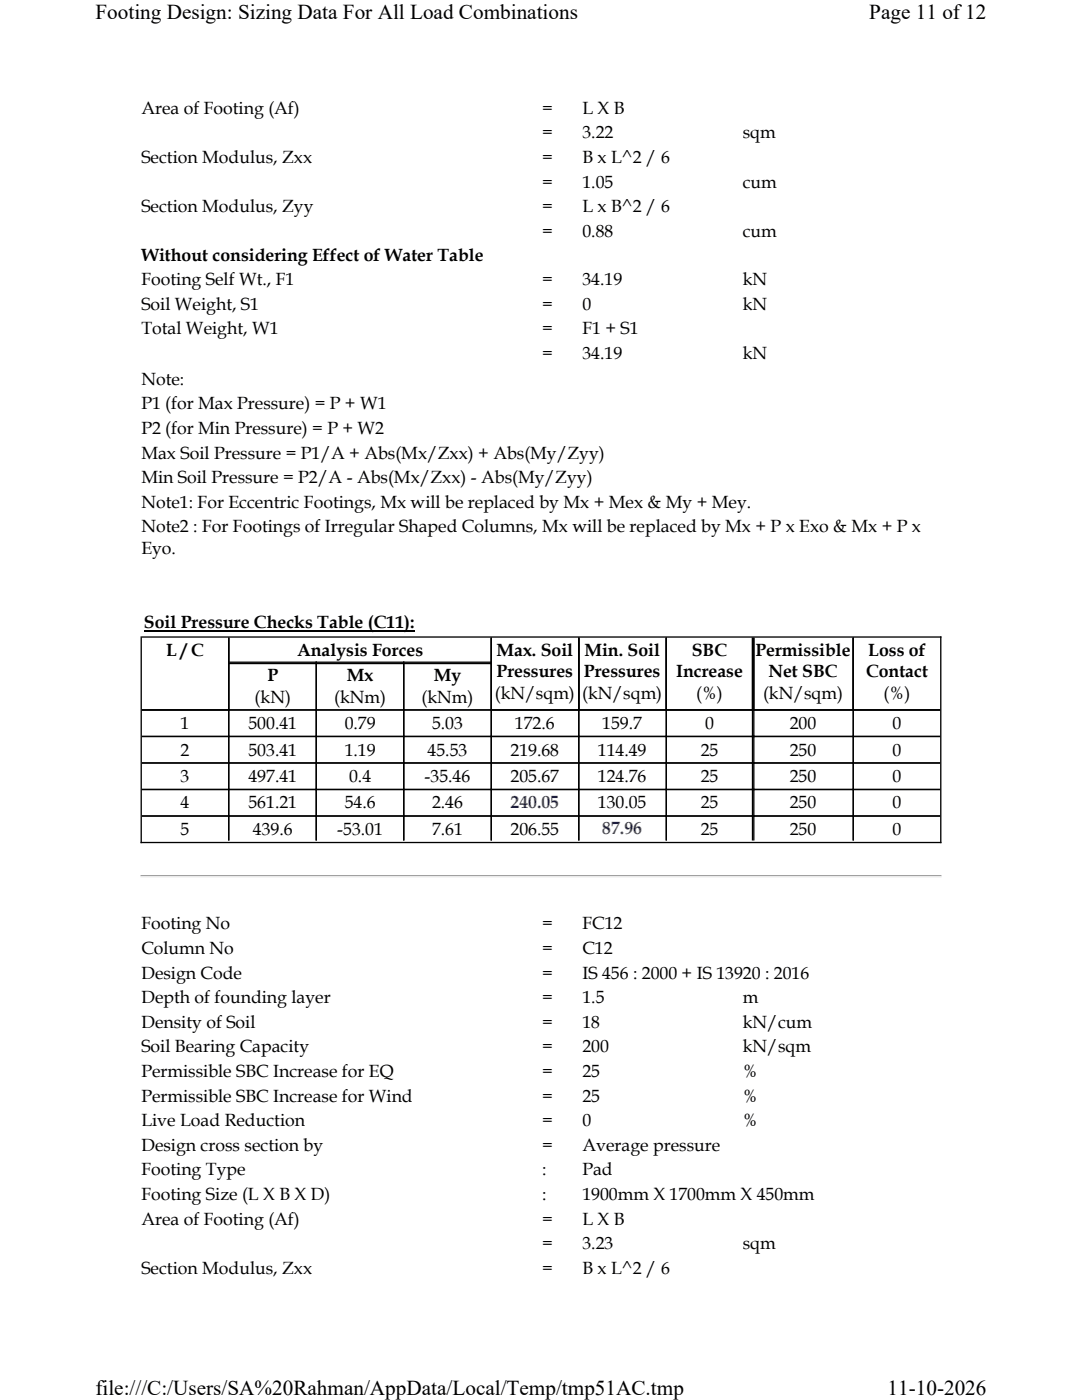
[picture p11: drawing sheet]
<svg xmlns="http://www.w3.org/2000/svg" width="216mm" height="279mm" viewBox="0 0 216 279" stroke-linecap="round" stroke-linejoin="round" font-family="sans-serif">
<defs><g id="words">
<g font-size="4.2">
<text x="19" y="3.8">Footing Design: Sizing Data For All Load Combinations</text>
<text x="173.5" y="3.8">Page 11 of12</text>
<text x="19" y="278.5">file:///C:/Users/SA%20Rahman/AppData/Local/Temp/tmp51AC.tmp</text>
<text x="177.1" y="278.5">11-10-2026</text>
</g>
<g font-size="3.5">
<text x="28.2" y="22.7">Area of Footing (Af)</text>
<text x="108.2" y="22.7">=</text>
<text x="116.2" y="22.7">L X B</text>
<text x="108.2" y="27.6">=</text>
<text x="116.2" y="27.6">3.22</text>
<text x="148.2" y="27.6">sqm</text>
<text x="28.2" y="32.5">Section Modulus, Zxx</text>
<text x="108.2" y="32.5">=</text>
<text x="116.2" y="32.5">B x L^2 / 6</text>
<text x="108.2" y="37.4">=</text>
<text x="116.2" y="37.4">1.05</text>
<text x="148.2" y="37.4">cum</text>
<text x="28.2" y="42.3">Section Modulus, Zyy</text>
<text x="108.2" y="42.3">=</text>
<text x="108.2" y="47.2">=</text>
<text x="116.2" y="42.3">L x B^2 / 6</text>
<text x="116.2" y="47.2">0.88</text>
<text x="148.2" y="47.2">cum</text>
<text x="28.2" y="52">Without considering Effect of Water Table</text>
<text x="28.2" y="56.9">Footing Self Wt., F1</text>
<text x="108.2" y="56.9">=</text>
<text x="116.2" y="56.9">34.19</text>
<text x="148.2" y="56.9">kN</text>
<text x="28.2" y="61.8">Soil Weight, S1</text>
<text x="108.2" y="61.8">=</text>
<text x="116.2" y="61.8">0</text>
<text x="148.2" y="61.8">kN</text>
<text x="28.2" y="66.7">Total Weight, W1</text>
<text x="108.2" y="66.7">=</text>
<text x="108.2" y="71.6">=</text>
<text x="116.2" y="66.7">F1 + S1</text>
<text x="116.2" y="71.6">34.19</text>
<text x="148.2" y="71.6">kN</text>
<text x="28.2" y="76.8">Note:</text>
<text x="28.2" y="81.7">P1 (for Max Pressure) = P + W1</text>
<text x="28.2" y="86.6">P2 (for Min Pressure) = P + W2</text>
<text x="28.2" y="91.5">Max Soil Pressure = P1/A + Abs(Mx/Zxx) + Abs(My/Zyy)</text>
<text x="28.2" y="96.4">Min Soil Pressure = P2/A - Abs(Mx/Zxx) - Abs(My/Zyy)</text>
<text x="28.2" y="101.3">Note1: For Eccentric Footings, Mx will be replaced by Mx + Mex &amp; My + Mey.</text>
<text x="28.2" y="106.2">Note2 : For Footings of Irregular Shaped Columns, Mx will be replaced by Mx + P x Exo &amp; Mx + P x</text>
<text x="28.2" y="110.6">Eyo.</text>
<text x="28.7" y="125.3">Soil Pressure Checks Table (C11):</text>
<text x="33.2" y="130.9">L / C</text>
<text x="59.3" y="130.9">Analysis Forces</text>
<text x="99.1" y="130.9">Max. Soil</text>
<text x="116.6" y="130.9">Min. Soil</text>
<text x="138.1" y="130.9">SBC</text>
<text x="150.7" y="130.9">Permissible</text>
<text x="173.2" y="130.9">Loss of</text>
<text x="53.4" y="136">P</text>
<text x="69.2" y="136">Mx</text>
<text x="86.5" y="136">My</text>
<text x="99.1" y="135.1">Pressures</text>
<text x="116.5" y="135.1">Pressures</text>
<text x="134.9" y="135.1">Increase</text>
<text x="153.3" y="135.1">Net SBC</text>
<text x="172.8" y="135.1">Contact</text>
<text x="50.8" y="140.3">(kN)</text>
<text x="66.7" y="140.3">(kNm)</text>
<text x="84.1" y="140.3">(kNm)</text>
<text x="98.7" y="139.4">(kN/sqm)</text>
<text x="116.2" y="139.4">(kN/sqm)</text>
<text x="138.9" y="139.4">(%)</text>
<text x="152.3" y="139.4">(kN/sqm)</text>
<text x="176.3" y="139.4">(%)</text>
<text x="36" y="145.6">1</text>
<text x="49.6" y="145.6">500.41</text>
<text x="68.8" y="145.6">0.79</text>
<text x="86.2" y="145.6">5.03</text>
<text x="102.8" y="145.6">172.6</text>
<text x="120.2" y="145.6">159.7</text>
<text x="140.7" y="145.6">0</text>
<text x="157.6" y="145.6">200</text>
<text x="178.1" y="145.6">0</text>
<text x="36" y="150.8">2</text>
<text x="49.6" y="150.8">503.41</text>
<text x="68.8" y="150.8">1.19</text>
<text x="85.3" y="150.8">45.53</text>
<text x="101.9" y="150.8">219.68</text>
<text x="119.3" y="150.8">114.49</text>
<text x="139.8" y="150.8">25</text>
<text x="157.6" y="150.8">250</text>
<text x="178.1" y="150.8">0</text>
<text x="36" y="156.1">3</text>
<text x="36" y="161.3">4</text>
<text x="49.6" y="156.1">497.41</text>
<text x="49.6" y="161.3">561.21</text>
<text x="68.8" y="161.3">54.6</text>
<text x="69.7" y="156.1">0.4</text>
<text x="84.7" y="156.1">-35.46</text>
<text x="86.2" y="161.3">2.46</text>
<text x="101.9" y="156.1">205.67</text>
<text x="119.3" y="156.1">124.76</text>
<text x="119.3" y="161.3">130.05</text>
<text x="139.8" y="156.1">25</text>
<text x="139.8" y="161.3">25</text>
<text x="157.6" y="156.1">250</text>
<text x="157.6" y="161.3">250</text>
<text x="178.1" y="156.1">0</text>
<text x="178.1" y="161.3">0</text>
<text x="36" y="166.6">5</text>
<text x="50.5" y="166.6">439.6</text>
<text x="67.3" y="166.6">-53.01</text>
<text x="86.2" y="166.6">7.61</text>
<text x="101.9" y="166.6">206.55</text>
<text x="139.8" y="166.6">25</text>
<text x="157.6" y="166.6">250</text>
<text x="178.1" y="166.6">0</text>
<text x="28.2" y="185.5">Footing No</text>
<text x="108.2" y="185.5">=</text>
<text x="116.2" y="185.5">FC12</text>
<text x="28.2" y="190.4">Column No</text>
<text x="108.2" y="190.4">=</text>
<text x="116.2" y="190.4">C12</text>
<text x="28.2" y="195.3">Design Code</text>
<text x="108.2" y="195.3">=</text>
<text x="116.2" y="195.3">IS 456 : 2000 + IS 13920 : 2016</text>
<text x="28.2" y="200.2">Depth of founding layer</text>
<text x="108.2" y="200.2">=</text>
<text x="116.2" y="200.2">1.5</text>
<text x="148.2" y="200.2">m</text>
<text x="28.2" y="205.1">Density of Soil</text>
<text x="108.2" y="205.1">=</text>
<text x="116.2" y="205.1">18</text>
<text x="148.2" y="205.1">kN/cum</text>
<text x="28.2" y="210">Soil Bearing Capacity</text>
<text x="28.2" y="214.9">Permissible SBC Increase for EQ</text>
<text x="108.2" y="210">=</text>
<text x="108.2" y="214.9">=</text>
<text x="116.2" y="210">200</text>
<text x="116.2" y="214.9">25</text>
<text x="148.2" y="210">kN/sqm</text>
<text x="148.2" y="214.9">%</text>
<text x="28.2" y="219.8">Permissible SBC Increase for Wind</text>
<text x="108.2" y="219.8">=</text>
<text x="116.2" y="219.8">25</text>
<text x="148.2" y="219.8">%</text>
<text x="28.2" y="224.7">Live Load Reduction</text>
<text x="108.2" y="224.7">=</text>
<text x="116.2" y="224.7">0</text>
<text x="148.2" y="224.7">%</text>
<text x="28.2" y="229.6">Design cross section by</text>
<text x="108.2" y="229.6">=</text>
<text x="116.2" y="229.6">Average pressure</text>
<text x="28.2" y="234.6">Footing Type</text>
<text x="28.2" y="239.5">Footing Size (L X B X D)</text>
<text x="108.2" y="234.6">:</text>
<text x="108.2" y="239.5">:</text>
<text x="116.2" y="234.6">Pad</text>
<text x="116.2" y="239.5">1900mm X 1700mm X 450mm</text>
<text x="28.2" y="244.4">Area of Footing (Af)</text>
<text x="108.2" y="244.4">=</text>
<text x="116.2" y="244.4">L X B</text>
<text x="108.2" y="249.3">=</text>
<text x="116.2" y="249.3">3.23</text>
<text x="148.2" y="249.3">sqm</text>
<text x="28.2" y="254.2">Section Modulus, Zxx</text>
<text x="108.2" y="254.2">=</text>
<text x="116.2" y="254.2">B x L^2 / 6</text>
</g>
<g font-size="3.5" fill="#00f">
<text x="101.9" y="161.2">240.05</text>
<text x="120.2" y="166.5">87.96</text>
</g>
</g></defs>
<g fill="none" stroke="#000" stroke-width=".26">
<path d="M28.2 127v41.3M28.3 127.1h159.6M28.7 125.9h54M45.5 132.4h52.7M45.6 127.3v40.4M45.8 132.2h52.4M63.1 132v35.7M80.6 132v35.7M98 127.3v40.4M115.5 127.3v40.4M133 127.3v40.4M150.2 127.3v40.4"/>
<path d="M150.4 127.3v40.4M170.3 127.3v40.4M187.7 127v41.3M28.3 141.7h159.3M28.3 147h159.3M28.3 152.3h159.3M28.3 157.6h159.3M28 168.1h159.9M28.3 162.9h159.3"/>
</g>
<path d="M28 174.8h159.9" fill="none" stroke="#a0a0a0" stroke-width=".26"/>
<path d="M28 175h159.9" fill="none" stroke="#f0f0f0" stroke-width=".26"/>
<g fill="#fff">
<path d="M19 0h177.8v4.7h-177.8z" fill-rule="evenodd"/>
<path d="M19 274.7h177.8v4.7h-177.8z" fill-rule="evenodd"/>
</g>
<use href="#words"/>
</svg>
